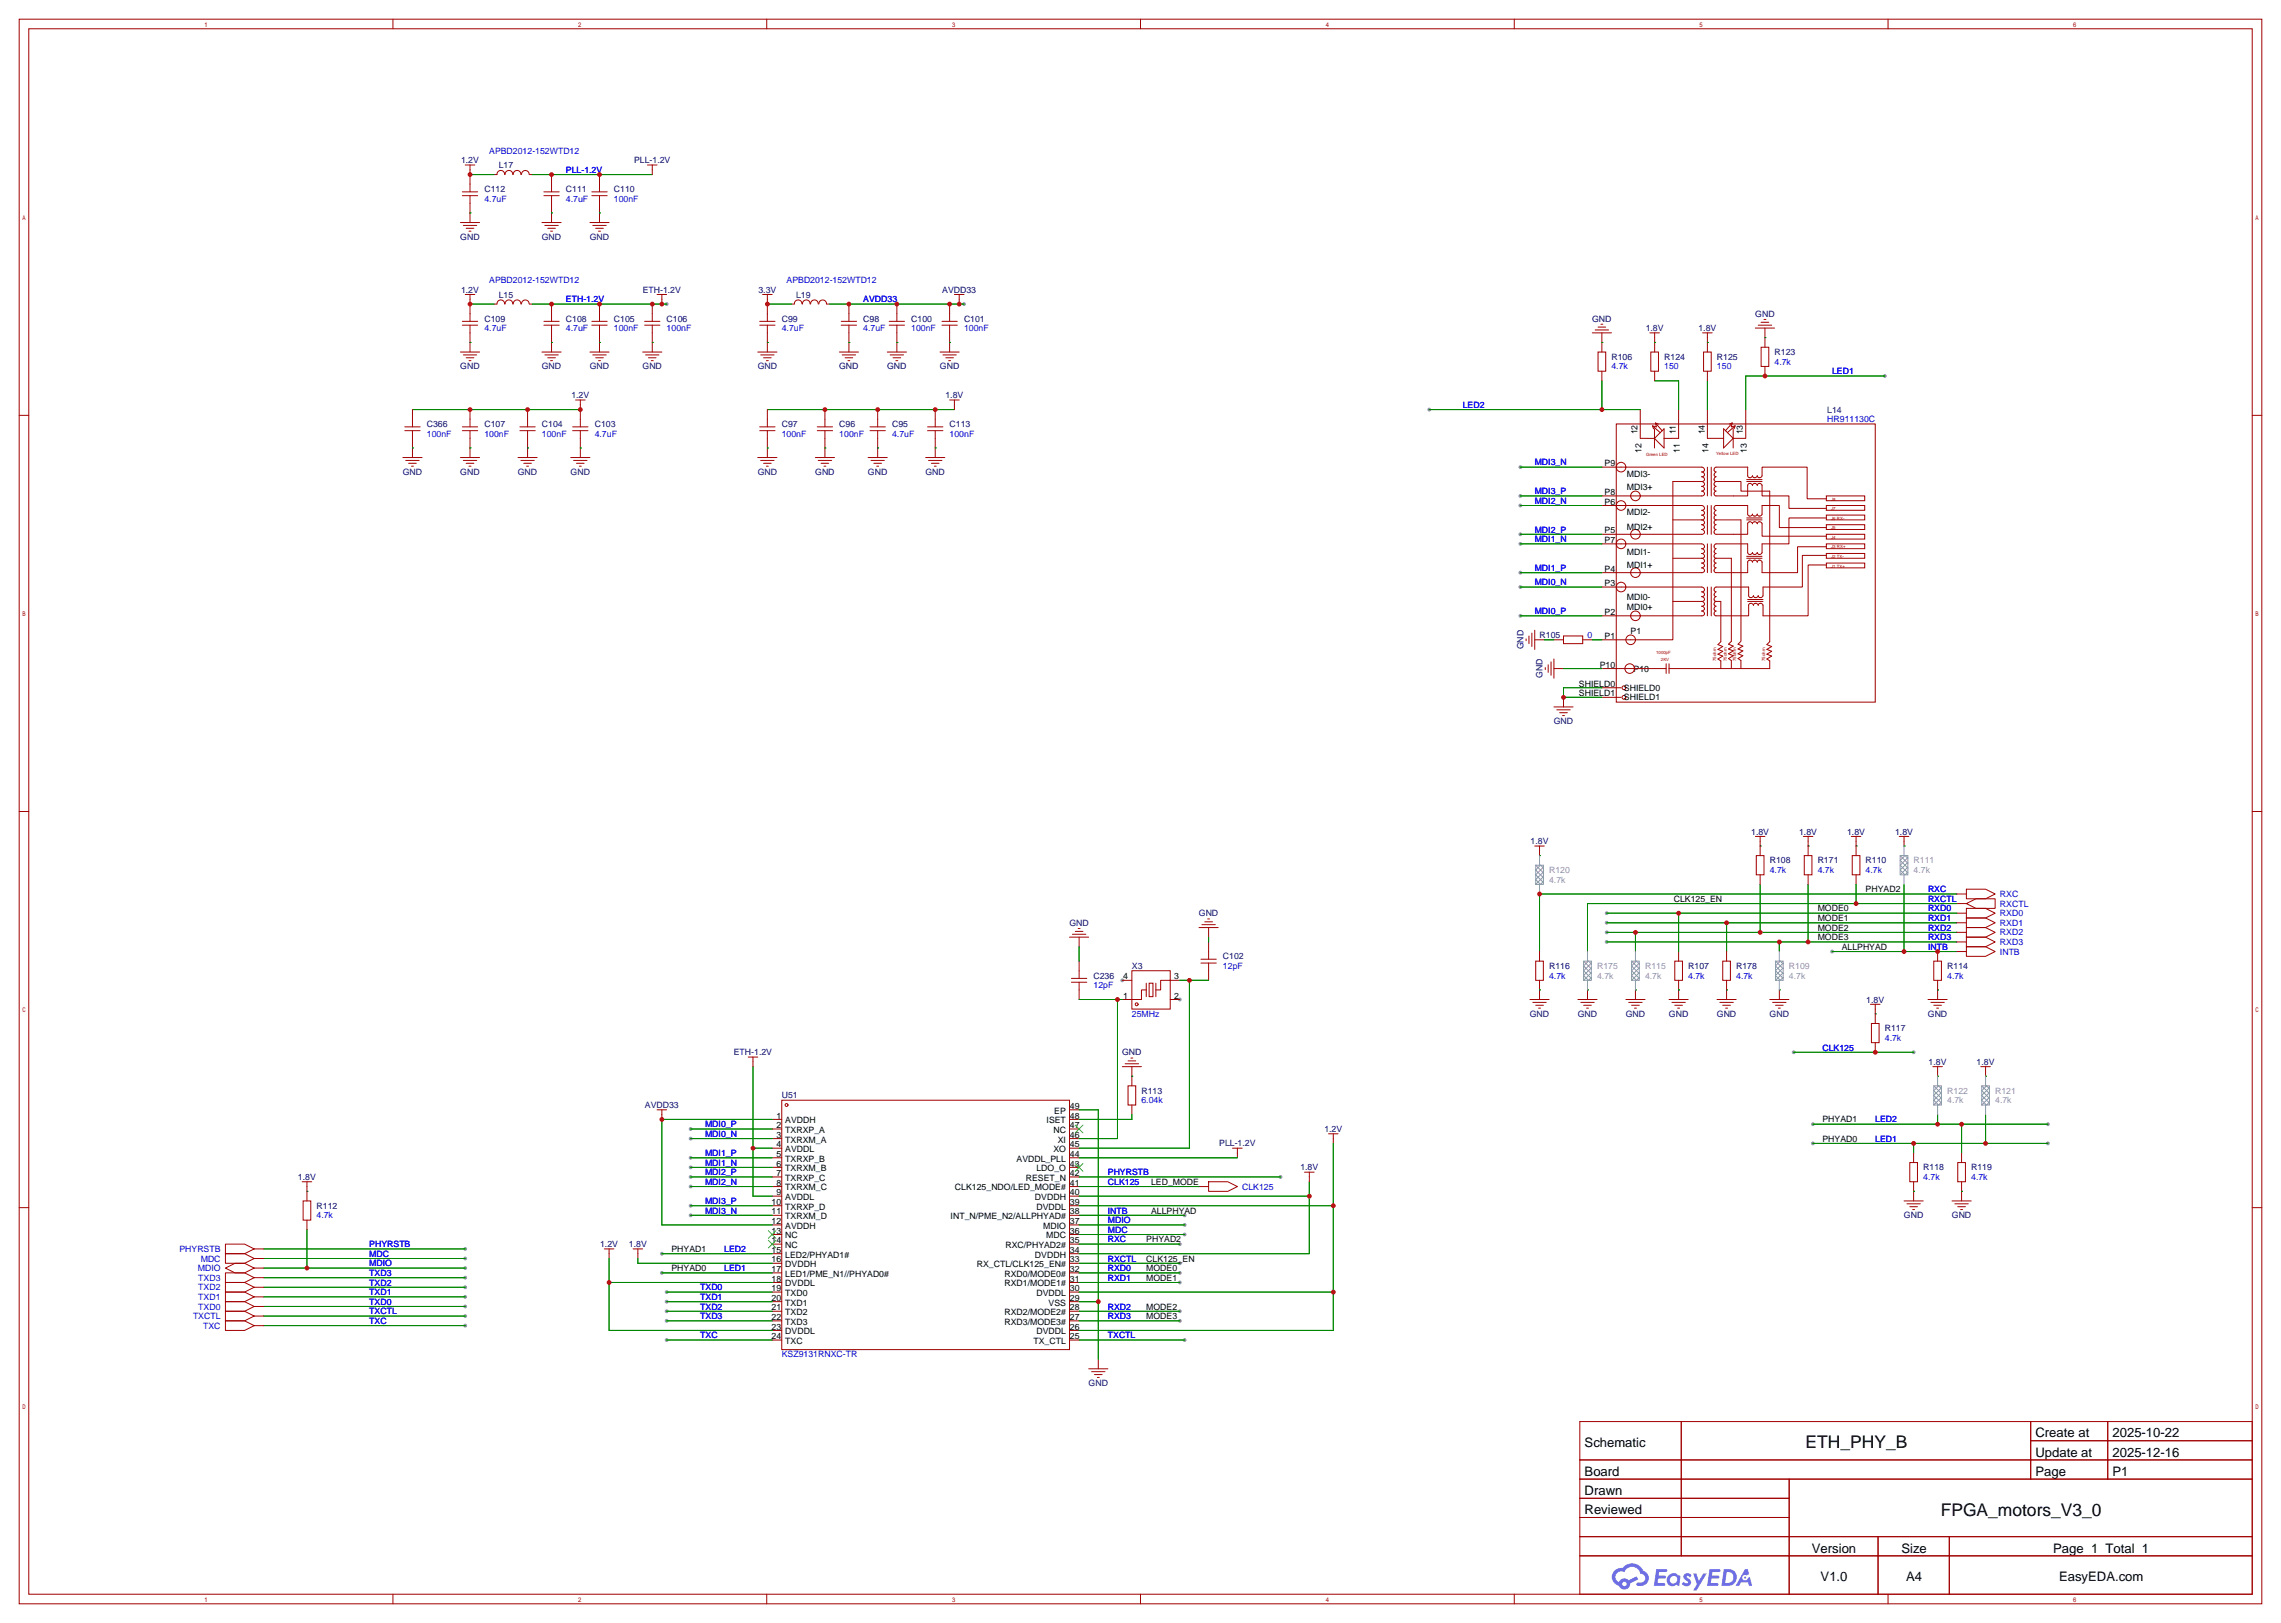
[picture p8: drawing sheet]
<svg xmlns="http://www.w3.org/2000/svg" width="604mm" height="430mm" viewBox="0 0 604 430" stroke-linecap="round" stroke-linejoin="round" font-family="sans-serif">
<defs><g id="words">
<g font-size="4.6">
<text x="478.1" y="383.5">ETH_PHY_B</text>
<text x="513.9" y="401.3">FPGA_motors_V3_0</text>
</g>
<g font-size="3.5">
<text x="419.6" y="383.2">Schematic</text>
<text x="539" y="380.6">Create at</text>
<text x="559.4" y="380.6">2025-10-22</text>
<text x="539" y="385.7">Update at</text>
<text x="559.4" y="385.7">2025-12-16</text>
<text x="419.6" y="390.8">Board</text>
<text x="419.6" y="395.9">Drawn</text>
<text x="539" y="390.8">Page</text>
<text x="559.4" y="390.8">P1</text>
<text x="419.6" y="401">Reviewed</text>
<text x="479.8" y="411.1">Version</text>
<text x="503.5" y="411.1">Size</text>
<text x="543.7" y="411.1">Page 1 Total 1</text>
<text x="482.1" y="418.7">V1.0</text>
<text x="504.8" y="418.7">A4</text>
<text x="545.2" y="418.7">EasyEDA.com</text>
</g>
<g font-size="2.3" fill="#00f">
<text x="129.5" y="40.7">APBD2012-152WTD12</text>
<text x="149.9" y="45.8">PLL-1.2V</text>
<text x="128.3" y="53.4">4.7uF</text>
<text x="149.9" y="53.4">4.7uF</text>
<text x="162.6" y="53.4">100nF</text>
<text x="129.5" y="75">APBD2012-152WTD12</text>
<text x="208.3" y="75">APBD2012-152WTD12</text>
<text x="149.9" y="80.1">ETH-1.2V</text>
<text x="228.6" y="80.1">AVDD33</text>
<text x="128.3" y="87.7">4.7uF</text>
<text x="149.9" y="87.7">4.7uF</text>
<text x="162.6" y="87.7">100nF</text>
<text x="176.5" y="87.7">100nF</text>
<text x="207" y="87.7">4.7uF</text>
<text x="228.6" y="87.7">4.7uF</text>
<text x="241.3" y="87.7">100nF</text>
<text x="255.3" y="87.7">100nF</text>
<text x="426.7" y="97.8">4.7k</text>
<text x="440.7" y="97.8">150</text>
<text x="454.7" y="97.8">150</text>
<text x="469.9" y="96.6">4.7k</text>
<text x="485.1" y="99.1">LED1</text>
<text x="387.3" y="108">LED2</text>
<text x="483.9" y="111.8">HR911130C</text>
<text x="113" y="115.6">100nF</text>
<text x="128.3" y="115.6">100nF</text>
<text x="143.5" y="115.6">100nF</text>
<text x="157.5" y="115.6">4.7uF</text>
<text x="207" y="115.6">100nF</text>
<text x="222.2" y="115.6">100nF</text>
<text x="236.2" y="115.6">4.7uF</text>
<text x="251.5" y="115.6">100nF</text>
<text x="406.4" y="123.2">MDI3_N</text>
<text x="406.4" y="130.9">MDI3_P</text>
<text x="406.4" y="133.4">MDI2_N</text>
<text x="406.4" y="143.6">MDI1_N</text>
<text x="406.4" y="141">MDI2_P</text>
<text x="406.4" y="155">MDI0_N</text>
<text x="406.4" y="151.2">MDI1_P</text>
<text x="406.4" y="162.6">MDI0_P</text>
<text x="420.4" y="169">0</text>
<text x="468.6" y="231.2">4.7k</text>
<text x="481.3" y="231.2">4.7k</text>
<text x="494" y="231.2">4.7k</text>
<text x="510.5" y="236.3">RXC</text>
<text x="510.5" y="238.8">RXCTL</text>
<text x="529.6" y="237.5">RXC</text>
<text x="510.5" y="243.9">RXD1</text>
<text x="510.5" y="241.3">RXD0</text>
<text x="529.6" y="245.2">RXD1</text>
<text x="529.6" y="242.6">RXD0</text>
<text x="529.6" y="240.1">RXCTL</text>
<text x="510.5" y="246.4">RXD2</text>
<text x="510.5" y="249">RXD3</text>
<text x="510.5" y="251.5">INTB</text>
<text x="529.6" y="247.7">RXD2</text>
<text x="529.6" y="250.2">RXD3</text>
<text x="323.8" y="256.6">12pF</text>
<text x="529.6" y="252.8">INTB</text>
<text x="289.6" y="261.7">12pF</text>
<text x="410.2" y="259.1">4.7k</text>
<text x="447" y="259.1">4.7k</text>
<text x="459.7" y="259.1">4.7k</text>
<text x="515.6" y="259.1">4.7k</text>
<text x="299.7" y="269.3">25MHz</text>
<text x="499.1" y="275.6">4.7k</text>
<text x="482.6" y="278.2">CLK125</text>
<text x="302.3" y="292.1">6.04k</text>
<text x="186.7" y="298.5">MDI0_P</text>
<text x="496.6" y="297.2">LED2</text>
<text x="186.7" y="301">MDI0_N</text>
<text x="496.6" y="302.3">LED1</text>
<text x="186.7" y="306.1">MDI1_P</text>
<text x="186.7" y="308.7">MDI1_N</text>
<text x="186.7" y="311.2">MDI2_P</text>
<text x="293.4" y="311.2">PHYRSTB</text>
<text x="186.7" y="313.7">MDI2_N</text>
<text x="293.4" y="313.7">CLK125</text>
<text x="328.9" y="315">CLK125</text>
<text x="509.3" y="312.5">4.7k</text>
<text x="522" y="312.5">4.7k</text>
<text x="83.8" y="322.6">4.7k</text>
<text x="186.7" y="318.8">MDI3_P</text>
<text x="186.7" y="321.4">MDI3_N</text>
<text x="293.4" y="321.4">INTB</text>
<text x="293.4" y="323.9">MDIO</text>
<text x="293.4" y="329">RXC</text>
<text x="293.4" y="326.4">MDC</text>
<text x="47.5" y="331.5">PHYRSTB</text>
<text x="53.2" y="334.1">MDC</text>
<text x="97.8" y="330.2">PHYRSTB</text>
<text x="97.8" y="332.8">MDC</text>
<text x="97.8" y="335.3">MDIO</text>
<text x="191.8" y="331.5">LED2</text>
<text x="293.4" y="334.1">RXCTL</text>
<text x="52.4" y="336.6">MDIO</text>
<text x="52.5" y="339.1">TXD3</text>
<text x="52.5" y="341.7">TXD2</text>
<text x="97.8" y="337.9">TXD3</text>
<text x="97.8" y="340.4">TXD2</text>
<text x="185.4" y="341.7">TXD0</text>
<text x="191.8" y="336.6">LED1</text>
<text x="293.4" y="336.6">RXD0</text>
<text x="293.4" y="339.1">RXD1</text>
<text x="52.5" y="344.2">TXD1</text>
<text x="52.5" y="346.8">TXD0</text>
<text x="97.8" y="342.9">TXD1</text>
<text x="97.8" y="345.5">TXD0</text>
<text x="185.4" y="344.2">TXD1</text>
<text x="185.4" y="346.8">TXD2</text>
<text x="293.4" y="346.8">RXD2</text>
<text x="51.1" y="349.3">TXCTL</text>
<text x="53.8" y="351.8">TXC</text>
<text x="97.8" y="348">TXCTL</text>
<text x="97.8" y="350.6">TXC</text>
<text x="185.4" y="349.3">TXD3</text>
<text x="293.4" y="349.3">RXD3</text>
<text x="185.4" y="354.4">TXC</text>
<text x="207" y="359.5">KSZ9131RNXC-TR</text>
<text x="293.4" y="354.4">TXCTL</text>
</g>
<g font-size="2.3" fill="#000080">
<text x="122.1" y="43.2">1.2V</text>
<text x="132.1" y="44.5">L17</text>
<text x="167.9" y="43.2">PLL-1.2V</text>
<text x="128.3" y="50.8">C112</text>
<text x="149.9" y="50.8">C111</text>
<text x="162.6" y="50.8">C110</text>
<text x="121.9" y="63.5">GND</text>
<text x="143.5" y="63.5">GND</text>
<text x="156.2" y="63.5">GND</text>
<text x="122.1" y="77.5">1.2V</text>
<text x="170.2" y="77.5">ETH-1.2V</text>
<text x="200.8" y="77.5">3.3V</text>
<text x="249.5" y="77.5">AVDD33</text>
<text x="132.1" y="78.8">L15</text>
<text x="210.8" y="78.8">L19</text>
<text x="464.8" y="83.9">GND</text>
<text x="128.3" y="85.1">C109</text>
<text x="149.9" y="85.1">C108</text>
<text x="162.6" y="85.1">C105</text>
<text x="176.5" y="85.1">C106</text>
<text x="207" y="85.1">C99</text>
<text x="228.6" y="85.1">C98</text>
<text x="241.3" y="85.1">C100</text>
<text x="255.3" y="85.1">C101</text>
<text x="421.6" y="85.1">GND</text>
<text x="435.8" y="87.7">1.8V</text>
<text x="449.7" y="87.7">1.8V</text>
<text x="426.7" y="95.3">R106</text>
<text x="440.7" y="95.3">R124</text>
<text x="454.7" y="95.3">R125</text>
<text x="469.9" y="94">R123</text>
<text x="121.9" y="97.8">GND</text>
<text x="143.5" y="97.8">GND</text>
<text x="156.2" y="97.8">GND</text>
<text x="170.2" y="97.8">GND</text>
<text x="200.6" y="97.8">GND</text>
<text x="222.2" y="97.8">GND</text>
<text x="234.9" y="97.8">GND</text>
<text x="248.9" y="97.8">GND</text>
<text x="151.3" y="105.5">1.2V</text>
<text x="250.4" y="105.5">1.8V</text>
<text x="113" y="113.1">C366</text>
<text x="128.3" y="113.1">C107</text>
<text x="143.5" y="113.1">C104</text>
<text x="157.5" y="113.1">C103</text>
<text x="207" y="113.1">C97</text>
<text x="222.2" y="113.1">C96</text>
<text x="236.2" y="113.1">C95</text>
<text x="251.5" y="113.1">C113</text>
<text x="483.9" y="109.3">L14</text>
<text x="106.7" y="125.8">GND</text>
<text x="121.9" y="125.8">GND</text>
<text x="137.1" y="125.8">GND</text>
<text x="151.1" y="125.8">GND</text>
<text x="200.6" y="125.8">GND</text>
<text x="215.9" y="125.8">GND</text>
<text x="229.8" y="125.8">GND</text>
<text x="245.1" y="125.8">GND</text>
<text x="403.4" y="172" transform="rotate(-90 403.4 172)">GND</text>
<text x="407.7" y="169">R105</text>
<text x="408.5" y="179.6" transform="rotate(-90 408.5 179.6)">GND</text>
<text x="411.5" y="191.8">GND</text>
<text x="463.7" y="221">1.8V</text>
<text x="476.4" y="221">1.8V</text>
<text x="489.1" y="221">1.8V</text>
<text x="501.8" y="221">1.8V</text>
<text x="405.3" y="223.6">1.8V</text>
<text x="468.6" y="228.6">R108</text>
<text x="481.3" y="228.6">R171</text>
<text x="494" y="228.6">R110</text>
<text x="283.2" y="245.2">GND</text>
<text x="317.5" y="242.6">GND</text>
<text x="299.7" y="256.6">X3</text>
<text x="323.8" y="254">C102</text>
<text x="410.2" y="256.6">R116</text>
<text x="447" y="256.6">R107</text>
<text x="459.7" y="256.6">R178</text>
<text x="515.6" y="256.6">R114</text>
<text x="289.6" y="259.1">C236</text>
<text x="405.1" y="269.3">GND</text>
<text x="417.8" y="269.3">GND</text>
<text x="430.5" y="269.3">GND</text>
<text x="441.9" y="269.3">GND</text>
<text x="454.6" y="269.3">GND</text>
<text x="468.6" y="269.3">GND</text>
<text x="494.2" y="265.5">1.8V</text>
<text x="510.5" y="269.3">GND</text>
<text x="499.1" y="273.1">R117</text>
<text x="194.3" y="279.4">ETH-1.2V</text>
<text x="297.2" y="279.4">GND</text>
<text x="510.7" y="282">1.8V</text>
<text x="523.4" y="282">1.8V</text>
<text x="170.8" y="293.4">AVDD33</text>
<text x="207" y="290.9">U51</text>
<text x="302.3" y="289.6">R113</text>
<text x="350.7" y="299.8">1.2V</text>
<text x="322.8" y="303.6">PLL-1.2V</text>
<text x="344.3" y="309.9">1.8V</text>
<text x="509.3" y="309.9">R118</text>
<text x="522" y="309.9">R119</text>
<text x="78.9" y="312.5">1.8V</text>
<text x="83.8" y="320.1">R112</text>
<text x="504.2" y="322.6">GND</text>
<text x="516.9" y="322.6">GND</text>
<text x="158.9" y="330.2">1.2V</text>
<text x="166.5" y="330.2">1.8V</text>
<text x="288.3" y="367.1">GND</text>
</g>
<g font-size="2.3">
<text x="433.6" y="115" transform="rotate(-90 433.6 115)">12</text>
<text x="434.6" y="119.9" transform="rotate(-90 434.6 119.9)">12</text>
<text x="443.8" y="115" transform="rotate(-90 443.8 115)">11</text>
<text x="444.8" y="119.9" transform="rotate(-90 444.8 119.9)">11</text>
<text x="451.4" y="115" transform="rotate(-90 451.4 115)">14</text>
<text x="452.4" y="119.9" transform="rotate(-90 452.4 119.9)">14</text>
<text x="461.5" y="115" transform="rotate(-90 461.5 115)">13</text>
<text x="462.6" y="119.9" transform="rotate(-90 462.6 119.9)">13</text>
<text x="424.9" y="123.5">P9</text>
<text x="424.9" y="131.1">P8</text>
<text x="430.8" y="126.3">MDI3-</text>
<text x="430.8" y="129.8">MDI3+</text>
<text x="424.9" y="133.6">P6</text>
<text x="430.8" y="136.4">MDI2-</text>
<text x="424.9" y="143.8">P7</text>
<text x="424.9" y="141.2">P5</text>
<text x="430.8" y="140.2">MDI2+</text>
<text x="430.8" y="146.8">MDI1-</text>
<text x="424.9" y="155.2">P3</text>
<text x="424.9" y="151.4">P4</text>
<text x="430.8" y="150.4">MDI1+</text>
<text x="430.8" y="161.6">MDI0+</text>
<text x="430.8" y="158.8">MDI0-</text>
<text x="424.9" y="162.8">P2</text>
<text x="431.8" y="167.9">P1</text>
<text x="424.9" y="169.2">P1</text>
<text x="423.6" y="176.8">P10</text>
<text x="432.6" y="177.8">P10</text>
<text x="418.1" y="181.9">SHIELD0</text>
<text x="418.1" y="184.4">SHIELD1</text>
<text x="430" y="182.9">SHIELD0</text>
<text x="430" y="185.4">SHIELD1</text>
<text x="443.2" y="238.8">CLK125_EN</text>
<text x="494" y="236.3">PHYAD2</text>
<text x="481.3" y="241.3">MODE0</text>
<text x="481.3" y="243.9">MODE1</text>
<text x="481.3" y="246.4">MODE2</text>
<text x="481.3" y="249">MODE3</text>
<text x="487.7" y="251.5">ALLPHYAD</text>
<text x="297.4" y="259.4">4</text>
<text x="310.9" y="259.4">3</text>
<text x="297.4" y="264.4">1</text>
<text x="310.9" y="264.4">2</text>
<text x="283.3" y="293.6">49</text>
<text x="205.6" y="296.2">1</text>
<text x="205.6" y="298.7">2</text>
<text x="207.9" y="297.5">AVDDH</text>
<text x="207.9" y="300">TXRXP_A</text>
<text x="277.1" y="297.5">ISET</text>
<text x="278.9" y="300">NC</text>
<text x="279.2" y="294.9">EP</text>
<text x="283.3" y="298.7">47</text>
<text x="283.3" y="296.2">48</text>
<text x="482.6" y="297.2">PHYAD1</text>
<text x="205.6" y="301.3">3</text>
<text x="205.6" y="303.8">4</text>
<text x="207.9" y="302.5">TXRXM_A</text>
<text x="207.9" y="305.1">AVDDL</text>
<text x="278.9" y="305.1">XO</text>
<text x="280.1" y="302.5">XI</text>
<text x="283.3" y="303.8">45</text>
<text x="283.3" y="301.3">46</text>
<text x="482.6" y="302.3">PHYAD0</text>
<text x="205.6" y="306.3">5</text>
<text x="205.6" y="308.9">6</text>
<text x="205.6" y="311.4">7</text>
<text x="207.9" y="307.6">TXRXP_B</text>
<text x="207.9" y="310.2">TXRXM_B</text>
<text x="269.2" y="307.6">AVDDL_PLL</text>
<text x="274.4" y="310.2">LDO_O</text>
<text x="283.3" y="311.4">42</text>
<text x="283.3" y="308.9">43</text>
<text x="283.3" y="306.3">44</text>
<text x="205.6" y="314">8</text>
<text x="205.6" y="316.5">9</text>
<text x="207.9" y="312.7">TXRXP_C</text>
<text x="207.9" y="315.2">TXRXM_C</text>
<text x="207.9" y="317.8">AVDDL</text>
<text x="252.9" y="315.2">CLK125_NDO/LED_MODE#</text>
<text x="271.6" y="312.7">RESET_N</text>
<text x="274.1" y="317.8">DVDDH</text>
<text x="283.3" y="316.5">40</text>
<text x="283.3" y="314">41</text>
<text x="304.8" y="313.7">LED_MODE</text>
<text x="204.3" y="319">10</text>
<text x="204.3" y="321.6">11</text>
<text x="207.9" y="320.3">TXRXP_D</text>
<text x="207.9" y="322.9">TXRXM_D</text>
<text x="251.7" y="322.9">INT_N/PME_N2/ALLPHYAD#</text>
<text x="274.4" y="320.3">DVDDL</text>
<text x="283.3" y="321.6">38</text>
<text x="283.3" y="319">39</text>
<text x="304.8" y="321.4">ALLPHYAD</text>
<text x="204.3" y="324.1">12</text>
<text x="204.3" y="326.7">13</text>
<text x="204.3" y="329.2">14</text>
<text x="207.9" y="325.4">AVDDH</text>
<text x="207.9" y="327.9">NC</text>
<text x="276.2" y="325.4">MDIO</text>
<text x="277" y="327.9">MDC</text>
<text x="283.3" y="329.2">35</text>
<text x="283.3" y="326.7">36</text>
<text x="283.3" y="324.1">37</text>
<text x="303.5" y="329">PHYAD2</text>
<text x="177.8" y="331.5">PHYAD1</text>
<text x="204.3" y="331.7">15</text>
<text x="204.3" y="334.3">16</text>
<text x="207.9" y="330.5">NC</text>
<text x="207.9" y="333">LED2/PHYAD1#</text>
<text x="207.9" y="335.6">DVDDH</text>
<text x="258.7" y="335.6">RX_CTL/CLK125_EN#</text>
<text x="266.2" y="330.5">RXC/PHYAD2#</text>
<text x="274.1" y="333">DVDDH</text>
<text x="283.3" y="334.3">33</text>
<text x="283.3" y="331.7">34</text>
<text x="303.5" y="334.1">CLK125_EN</text>
<text x="177.8" y="336.6">PHYAD0</text>
<text x="204.3" y="336.8">17</text>
<text x="204.3" y="339.4">18</text>
<text x="204.3" y="341.9">19</text>
<text x="207.9" y="338.1">LED1/PME_N1//PHYAD0#</text>
<text x="207.9" y="340.6">DVDDL</text>
<text x="266" y="340.6">RXD1/MODE1#</text>
<text x="266" y="338.1">RXD0/MODE0#</text>
<text x="283.3" y="341.9">30</text>
<text x="283.3" y="339.4">31</text>
<text x="283.3" y="336.8">32</text>
<text x="303.5" y="336.6">MODE0</text>
<text x="303.5" y="339.1">MODE1</text>
<text x="204.3" y="344.4">20</text>
<text x="204.3" y="347">21</text>
<text x="207.9" y="343.2">TXD0</text>
<text x="207.9" y="345.7">TXD1</text>
<text x="274.4" y="343.2">DVDDL</text>
<text x="277.7" y="345.7">VSS</text>
<text x="283.3" y="347">28</text>
<text x="283.3" y="344.4">29</text>
<text x="303.5" y="346.8">MODE2</text>
<text x="204.3" y="349.5">22</text>
<text x="204.3" y="352.1">23</text>
<text x="207.9" y="348.3">TXD2</text>
<text x="207.9" y="350.8">TXD3</text>
<text x="207.9" y="353.3">DVDDL</text>
<text x="266" y="350.8">RXD3/MODE3#</text>
<text x="266" y="348.3">RXD2/MODE2#</text>
<text x="274.4" y="353.3">DVDDL</text>
<text x="283.3" y="352.1">26</text>
<text x="283.3" y="349.5">27</text>
<text x="303.5" y="349.3">MODE3</text>
<text x="204.3" y="354.6">24</text>
<text x="207.9" y="355.9">TXC</text>
<text x="273.7" y="355.9">TX_CTL</text>
<text x="283.3" y="354.6">25</text>
</g>
<g font-size="2.3" fill="#999">
<text x="410.2" y="231.2">R120</text>
<text x="410.2" y="233.7">4.7k</text>
<text x="506.7" y="228.6">R111</text>
<text x="506.7" y="231.2">4.7k</text>
<text x="422.9" y="256.6">R175</text>
<text x="435.6" y="256.6">R115</text>
<text x="473.7" y="256.6">R109</text>
<text x="422.9" y="259.1">4.7k</text>
<text x="435.6" y="259.1">4.7k</text>
<text x="473.7" y="259.1">4.7k</text>
<text x="515.6" y="289.6">R122</text>
<text x="515.6" y="292.1">4.7k</text>
<text x="528.3" y="289.6">R121</text>
<text x="528.3" y="292.1">4.7k</text>
</g>
<g font-size="1.2" fill="#a00000">
<text x="435.9" y="120.9">Green LED</text>
<text x="454.4" y="120.6">Yellow LED</text>
<text x="484.9" y="132.5">J8</text>
<text x="484.9" y="135.1">J7</text>
<text x="484.9" y="137.6">J6 RX-</text>
<text x="484.9" y="140.2">J5</text>
<text x="484.9" y="142.7">J4</text>
<text x="484.9" y="145.2">J3 RX+</text>
<text x="484.9" y="147.8">J2 TX-</text>
<text x="484.9" y="150.3">J1 TX+</text>
<text x="438.6" y="173.2">1000pF</text>
<text x="439.8" y="175">2KV</text>
<text x="454.4" y="175" transform="rotate(-90 454.4 175)">75ohm</text>
<text x="457.2" y="175" transform="rotate(-90 457.2 175)">75ohm</text>
<text x="459.8" y="175" transform="rotate(-90 459.8 175)">75ohm</text>
<text x="467.4" y="175" transform="rotate(-90 467.4 175)">75ohm</text>
</g>
</g></defs>
<g fill="#999">
<circle cx="297.2" cy="259.6" r=".51"/>
<circle cx="312.4" cy="264.7" r=".51"/>
<circle cx="402.6" cy="163.1" r=".51"/>
<circle cx="402.6" cy="155.4" r=".51"/>
<circle cx="402.6" cy="151.6" r=".51"/>
<circle cx="402.6" cy="144" r=".51"/>
<circle cx="402.6" cy="141.5" r=".51"/>
<circle cx="402.6" cy="133.9" r=".51"/>
<circle cx="402.6" cy="131.3" r=".51"/>
<circle cx="402.6" cy="123.7" r=".51"/>
<circle cx="313.7" cy="321.8" r=".51"/>
<circle cx="378.5" cy="108.5" r=".51"/>
<circle cx="425.4" cy="246.9" r=".51"/>
<circle cx="425.4" cy="244.3" r=".51"/>
<circle cx="425.4" cy="249.4" r=".51"/>
<circle cx="425.4" cy="241.8" r=".51"/>
<circle cx="255.3" cy="80.5" r=".51"/>
<circle cx="485.1" cy="252" r=".51"/>
<circle cx="312.4" cy="329.4" r=".51"/>
<circle cx="312.4" cy="334.5" r=".51"/>
<circle cx="312.4" cy="337.1" r=".51"/>
<circle cx="312.4" cy="339.6" r=".51"/>
<circle cx="312.4" cy="347.2" r=".51"/>
<circle cx="312.4" cy="349.8" r=".51"/>
<circle cx="123.2" cy="330.7" r=".51"/>
<circle cx="123.2" cy="333.2" r=".51"/>
<circle cx="123.2" cy="335.8" r=".51"/>
<circle cx="123.2" cy="338.3" r=".51"/>
<circle cx="123.2" cy="340.9" r=".51"/>
<circle cx="123.2" cy="343.4" r=".51"/>
<circle cx="123.2" cy="345.9" r=".51"/>
<circle cx="123.2" cy="348.5" r=".51"/>
<circle cx="123.2" cy="351" r=".51"/>
<circle cx="176.5" cy="342.1" r=".51"/>
<circle cx="176.5" cy="344.7" r=".51"/>
<circle cx="176.5" cy="347.2" r=".51"/>
<circle cx="176.5" cy="349.8" r=".51"/>
<circle cx="176.5" cy="354.8" r=".51"/>
<circle cx="313.7" cy="354.8" r=".51"/>
<circle cx="313.7" cy="326.9" r=".51"/>
<circle cx="313.7" cy="324.4" r=".51"/>
<circle cx="339.1" cy="311.7" r=".51"/>
<circle cx="182.9" cy="299" r=".51"/>
<circle cx="182.9" cy="301.5" r=".51"/>
<circle cx="182.9" cy="306.6" r=".51"/>
<circle cx="182.9" cy="309.1" r=".51"/>
<circle cx="182.9" cy="311.7" r=".51"/>
<circle cx="182.9" cy="314.2" r=".51"/>
<circle cx="182.9" cy="319.3" r=".51"/>
<circle cx="182.9" cy="321.8" r=".51"/>
<circle cx="176.5" cy="80.5" r=".51"/>
<circle cx="175.3" cy="332" r=".51"/>
<circle cx="175.3" cy="337.1" r=".51"/>
<circle cx="506.7" cy="278.6" r=".51"/>
<circle cx="475" cy="278.6" r=".51"/>
<circle cx="542.3" cy="297.7" r=".51"/>
<circle cx="480.1" cy="297.7" r=".51"/>
<circle cx="480.1" cy="302.8" r=".51"/>
<circle cx="542.3" cy="302.8" r=".51"/>
<circle cx="499.1" cy="99.6" r=".51"/>
</g>
<g fill="none" stroke="#a10000" stroke-width=".26">
<path d="M5.1 5.1h593.8v419.6h-593.8zM7.6 7.6h588.8v414.5h-588.8zM104.1 5.1v2.5M203 5.1v2.5M302 5.1v2.5M401 5.1v2.5M500 5.1v2.5M5.1 110h2.5M596.4 110h2.5M5.1 214.9h2.5M596.4 214.9h2.5M5.1 319.8h2.5"/>
<path d="M596.4 319.8h2.5M418.3 376.4h178.1v45.7h-178.1zM445.2 376.4v35.6M537.7 376.4v15.3M558.1 376.4v15.3M418.3 386.6h178.1M418.3 391.7h178.1M418.3 396.7h55.5M473.8 391.7v30.4M537.7 381.5h58.7M418.3 406.9h178.1M418.3 401.8h55.5"/>
<path d="M418.3 412h178.1M497.3 406.9v15.2M516.2 406.9v15.2M104.1 422.1v2.6M203 422.1v2.6M302 422.1v2.6M401 422.1v2.6M500 422.1v2.6"/>
</g>
<g fill="#5487ff">
<path d="M446.1 416.8a1.3 1.3 0 0 1 1.8 .3l-.4 .6a.47 .47 0 0 0-.4-.4 .47 .47 0 0 0-.5 .3l.1 .1a1.28 1.28 0 0 1 .8 2 1.53 1.53 0 0 1-2.2-.3l.5-.6 .8 .5a.31 .31 0 0 0 .4-.3 .31 .31 0 0 0-.3-.3 1.12 1.12 0 0 1-.6-1.9z"/>
<path d="M448.4 416.6h.8l.7 2 1.1-2h1l-2.8 4.6h-.9l1-1.7z"/>
<path d="M438.6 415.5h2.5a.4 .4 0 0 1 .4 .4 .4 .4 0 0 1-.4 .4h-1.7l-.2 .9h1.7l.3 .4-.4 .4h-1.7l-.2 1.2h1.7a.39 .39 0 0 1 .4 .4 .39 .39 0 0 1-.4 .4h-2.7z"/>
<path d="M452.7 415.5h2.5a.4 .4 0 0 1 .4 .4 .4 .4 0 0 1-.4 .4h-1.7l-.2 .9h1.7l.3 .4-.4 .4h-1.7l-.2 1.2h1.7a.39 .39 0 0 1 .4 .4 .39 .39 0 0 1-.4 .4h-2.7z"/>
<path d="M462.1 415.5h.7l.4 1.3-.7 .4a.75 .75 0 0 0-1.1 .3 .75 .75 0 0 0 .5 1 .75 .75 0 0 0 .9-.7l.6-.2 .6 2.4h-.9l-.2-1h-1.9l-.5 1h-.9z"/>
<path d="M456.5 415.5l-.7 4.5h1.5a2.27 2.27 0 0 0 2.6-2.3 2.27 2.27 0 0 0-2.7-2.2zM457.2 416.3a1.5 1.5 0 0 1 1.8 1.5 1.5 1.5 0 0 1-1.9 1.4h-.3z"/>
<path d="M441.9 417.1a1.6 1.6 0 0 0-.3 2.3 1.6 1.6 0 0 0 2.3 .2l.8 .4 .3-2.5-.2-.3h-.4a1.58 1.58 0 0 0-2.5-.1zM442.5 417.6a.99 .99 0 0 1 1.6 .6 .99 .99 0 0 1-1.3 1.1 .98 .98 0 0 1-.3-1.7z"/>
<path d="M427.5 415.9a2.37 2.37 0 0 0 1.2 4 1.54 1.54 0 0 0 1.7 1 1.54 1.54 0 0 0 1.3-1.6l2.1-1.1-.4-.8-2.1 1.1a1.57 1.57 0 0 0-2.6 .4 1.5 1.5 0 0 1-.7-2.1 1.5 1.5 0 0 1 2.1-.5 2.27 2.27 0 0 1 2.3-1.4 2.27 2.27 0 0 1 2.1 1.8 1.16 1.16 0 0 1 1.2 1.1 1.16 1.16 0 0 1-1.1 1.2h-.7a.47 .47 0 0 0-.6 .4 .47 .47 0 0 0 .4 .6 2.14 2.14 0 0 0 2.8-1.4 2.14 2.14 0 0 0-1.4-2.7 3.2 3.2 0 0 0-5.4-.7l-1.2 .1zM429.6 419.4a.58 .58 0 0 1 1.1 0 .58 .58 0 0 1-1.1 0z"/>
<circle cx="462.1" cy="417.7" r=".28"/>
</g>
<g fill="none" stroke="#a10000" stroke-width=".26">
<path d="M121.9 58.9h5.1M122.4 50.8h4.1M122.4 51.8h4.1M122.7 59.7h3.5M123.2 43.7h2.5M124.5 43.7v7.1M124.5 51.8v7.1M130.8 46.2h.8M131.6 46.2a1.01 1.01 0 0 1 1-1.1 1.01 1.01 0 0 1 1 1.1M133.8 46.2a1.01 1.01 0 0 1 1-1.1 1.01 1.01 0 0 1 1 1.1M135.9 46.2a1.01 1.01 0 0 1 1-1.1 1.01 1.01 0 0 1 1 1.1M138.1 46.2a1.01 1.01 0 0 1 1-1.1 1.01 1.01 0 0 1 1 1.1"/>
<path d="M140.2 46.2h.8M143.5 58.9h5.1M144 50.8h4.1M144 51.8h4.1M144.3 59.7h3.5M146 46.2v4.6M146 51.8v7.1M156.2 58.9h5.1M156.7 50.8h4.1M156.7 51.8h4.1M157 59.7h3.5M158.7 46.2v4.6"/>
<path d="M158.7 51.8v7.1M171.4 43.7h2.6M172.7 43.7v2.5M123.2 78h2.5M123.4 60.5h2.1M124.2 61.2h.5M124.5 78v7.1M145 60.5h2.1M145.8 61.2h.5M157.7 60.5h2.1M158.5 61.2h.5M174 78h2.5"/>
<path d="M175.3 78v2.5M201.9 78h2.6M203.2 78v7.1M252.7 78h2.6M254 78v2.5M121.9 93.2h5.1M122.4 85.1h4.1M122.4 86.1h4.1M122.7 94h3.5M123.4 94.7h2.1M124.2 95.5h.5M124.5 86.1v7.1"/>
<path d="M130.8 80.5h.8M131.6 80.5a1.01 1.01 0 0 1 1-1.1 1.01 1.01 0 0 1 1 1.1M133.8 80.5a1.01 1.01 0 0 1 1-1.1 1.01 1.01 0 0 1 1 1.1M135.9 80.5a1.01 1.01 0 0 1 1-1.1 1.01 1.01 0 0 1 1 1.1M138.1 80.5a1.01 1.01 0 0 1 1-1.1 1.01 1.01 0 0 1 1 1.1M140.2 80.5h.8M143.5 93.2h5.1M144 85.1h4.1M144 86.1h4.1M144.3 94h3.5M145 94.7h2.1M145.8 95.5h.5"/>
<path d="M146 80.5v4.6M146 86.1v7.1M156.2 93.2h5.1M156.7 85.1h4.1M156.7 86.1h4.1M157 94h3.5M157.7 94.7h2.1M158.5 95.5h.5M158.7 80.5v4.6M158.7 86.1v7.1M170.2 93.2h5.1M170.7 85.1h4.1"/>
<path d="M170.7 86.1h4.1M170.9 94h3.6M171.7 94.7h2M172.5 95.5h.5M172.7 80.5v4.6M172.7 86.1v7.1M200.7 93.2h5M201.2 85.1h4M201.2 86.1h4M201.4 94h3.6M202.2 94.7h2M202.9 95.5h.6"/>
<path d="M203.2 86.1v7.1M212.4 80.5a1.01 1.01 0 0 0-1-1.1 1.01 1.01 0 0 0-1.1 1.1h-.8M212.5 80.5a1.01 1.01 0 0 1 1-1.1 1.01 1.01 0 0 1 1 1.1M214.6 80.5a1.01 1.01 0 0 1 1.1-1.1 1.01 1.01 0 0 1 1 1.1M216.8 80.5a1.01 1.01 0 0 1 1.1-1.1 1.01 1.01 0 0 1 1 1.1M218.9 80.5h.8M222.2 93.2h5.1M222.8 85.1h4M222.8 86.1h4M223 94h3.6M223.8 94.7h2M224.5 95.5h.5"/>
<path d="M224.8 80.5v4.6M224.8 86.1v7.1M234.9 93.2h5.1M235.5 85.1h4M235.5 86.1h4M235.7 94h3.6M236.5 94.7h2M237.2 95.5h.5M237.5 80.5v4.6M237.5 86.1v7.1M248.9 93.2h5.1M249.4 85.1h4.1"/>
<path d="M249.4 86.1h4.1M249.7 94h3.5M250.4 94.7h2.1M251.2 95.5h.5M251.5 80.5v4.6M251.5 86.1v7.1M421.6 88.1h5.1M422.4 87.4h3.6M423.2 93.2h2v5.1h-2zM423.2 86.6h2M423.9 85.9h.5M424.2 88.1v5.1"/>
<path d="M424.2 98.3v2.5M436.9 88.1h2.5M437.1 93.2h2.1v5.1h-2.1zM438.1 88.1v5.1M438.1 98.3v2.5M450.8 88.1h2.6M451.1 93.2h2v5.1h-2zM452.1 88.1v5.1M452.1 98.3v2.5M464.8 86.9h5.1M465.6 86.1h3.5M466.3 91.9h2.1v5.1h-2.1z"/>
<path d="M466.3 85.3h2.1M467.1 84.6h.5M467.4 86.9v5M467.4 97v2.6M107.2 113h4.1M107.2 114h4.1M109.2 108.5v4.5M109.2 114v7.2M122.4 113h4.1M122.4 114h4.1M124.5 108.5v4.5M124.5 114v7.2"/>
<path d="M137.7 113h4M137.7 114h4M139.7 108.5v4.5M139.7 114v7.2M151.6 113h4.1M151.6 114h4.1M152.4 105.9h2.5M153.7 105.9v7.1M153.7 114v7.2M201.2 113h4M201.2 114h4M203.2 108.5v4.5"/>
<path d="M203.2 114v7.2M216.4 113h4.1M216.4 114h4.1M218.4 108.5v4.5M218.4 114v7.2M230.4 113h4M230.4 114h4M232.4 108.5v4.5M232.4 114v7.2M245.6 113h4.1M245.6 114h4.1M247.6 108.5v4.5"/>
<path d="M247.6 114v7.2M251.5 105.9h2.5M252.7 105.9v2.6M428 112.3h68.6v73.6h-68.6zM434.3 108.5l.1 7.6h3.7M437.6 112.8l2 1.8M437.6 112.8l.3 .7M438.1 113.5v5.1M438.4 112l1.7 2.1M438.4 112l.7 .3M438.4 112l.2 1-1-.2M440.6 113.5v5.1l-2.5-2.5z"/>
<path d="M444.5 108.5v7.6M444.5 116.1h-3.9M452.1 108.5v7.6h4.3M456.4 113.5l2.6 2.6-2.6 2.5zM458.7 112l-1.8 2M458.7 112l-.8 .3M458.7 112l-.3 1 1.1-.2M459 113.5v5.1M459.5 112.8l-2.1 1.8M459.5 112.8l-.3 .7M462.3 108.5v7.6h-3.3M106.7 121.2h5.1"/>
<path d="M107.4 121.9h3.6M108.2 122.7h2M109 123.4h.5M121.9 121.2h5.1M122.7 121.9h3.5M123.4 122.7h2.1M124.2 123.4h.5M137.2 121.2h5M137.9 121.9h3.6M138.7 122.7h2M139.4 123.4h.6M151.1 121.2h5.1"/>
<path d="M151.9 121.9h3.5M152.7 122.7h2M153.4 123.4h.5M200.7 121.2h5M201.4 121.9h3.6M202.2 122.7h2M202.9 123.4h.6M215.9 121.2h5.1M216.7 121.9h3.5M217.4 122.7h2.1M218.2 123.4h.5M229.9 121.2h5"/>
<path d="M230.6 121.9h3.6M231.4 122.7h2M232.2 123.4h.5M245.1 121.2h5.1M245.9 121.9h3.5M246.6 122.7h2.1M247.4 123.4h.5M424.2 123.7h26.4a.65 .65 0 0 1 .8 .6 .65 .65 0 0 1-.8 .7 .65 .65 0 0 1 .8 .6 .65 .65 0 0 1-.8 .6 .65 .65 0 0 1 .8 .7 .65 .65 0 0 1-.8 .6M424.2 133.9h26.4a.65 .65 0 0 1 .8 .6 .65 .65 0 0 1-.8 .6 .65 .65 0 0 1 .8 .7 .65 .65 0 0 1-.8 .6 .65 .65 0 0 1 .8 .6 .65 .65 0 0 1-.8 .7M443 137.7h7.6M450.6 127.5a.65 .65 0 0 1 .8 .6 .65 .65 0 0 1-.8 .7 .65 .65 0 0 1 .8 .6 .65 .65 0 0 1-.8 .6 .65 .65 0 0 1 .8 .7 .65 .65 0 0 1-.8 .6h-26.4M450.6 137.7a.65 .65 0 0 1 .8 .6 .65 .65 0 0 1-.8 .6 .65 .65 0 0 1 .8 .7 .65 .65 0 0 1-.8 .6 .65 .65 0 0 1 .8 .6 .65 .65 0 0 1-.8 .7h-26.4"/>
<path d="M450.6 127.5h-7.6v41.9h-18.8M452.1 123.7v7.6M452.1 133.9v7.6M453.1 123.7v7.6M453.1 133.9v7.6M454.4 127.5a.65 .65 0 0 1-.5-.6 .65 .65 0 0 1 .5-.7 .65 .65 0 0 1-.5-.6 .65 .65 0 0 1 .5-.6 .65 .65 0 0 1-.5-.7 .65 .65 0 0 1 .5-.6h8.4v2.3a.65 .65 0 0 0 .6 .5 .65 .65 0 0 0 .7-.5 .65 .65 0 0 0 .6 .5 .65 .65 0 0 0 .6-.5 .65 .65 0 0 0 .7 .5 .65 .65 0 0 0 .6-.5v-2.3h11.9v8.4h5.1M454.4 127.5l-.5 .5a.58 .58 0 0 0 .5 .8l-.5 .5a.58 .58 0 0 0 .5 .7l-.5 .6a.58 .58 0 0 0 .5 .7h8.4v-2.8a.65 .65 0 0 1 .6-.5 .65 .65 0 0 1 .7 .5 .65 .65 0 0 1 .6-.5 .65 .65 0 0 1 .6 .5 .65 .65 0 0 1 .7-.5 .65 .65 0 0 1 .6 .5v2.8h7.1v3.3h9.9M454.4 127.5h6.6v2.5h7.6v39.9l-.7 .8 1.2 .5-1.2 .8 1.2 .5-1.2 .7 1.2 .5-1.2 .8 .7 .5v2h-26.6M454.4 137.7a.65 .65 0 0 1-.5-.7 .65 .65 0 0 1 .5-.6 .65 .65 0 0 1-.5-.6 .65 .65 0 0 1 .5-.7 .65 .65 0 0 1-.5-.6 .65 .65 0 0 1 .5-.6h8.4v2.2a.65 .65 0 0 0 .6 .6 .65 .65 0 0 0 .7-.6 .65 .65 0 0 0 .6 .6 .65 .65 0 0 0 .6-.6 .65 .65 0 0 0 .7 .6 .65 .65 0 0 0 .6-.6v-2.2h4.6v5.8h12.4M454.4 137.7l-.5 .5a.58 .58 0 0 0 .5 .7l-.5 .5a.58 .58 0 0 0 .5 .8l-.5 .5a.58 .58 0 0 0 .5 .8h8.4v-2.8a.65 .65 0 0 1 .6-.5 .65 .65 0 0 1 .7 .5 .65 .65 0 0 1 .6-.5 .65 .65 0 0 1 .6 .5 .65 .65 0 0 1 .7-.5 .65 .65 0 0 1 .6 .5v3.3h17M454.4 137.7h6.6v32M462.5 127h4.1"/>
<path d="M462.5 127.5h4.1M462.5 137.2h4.1M462.5 137.7h4.1M483.6 131.3h10.2v1.3h-10.2zM483.6 133.9h10.2v1.2h-10.2zM483.6 136.4h10.2v1.3h-10.2zM483.6 138.9h10.2v1.3h-10.2zM483.6 137.2h-9.9v6.8h-7.1v2.3l-.5 .5a.58 .58 0 0 1-.8-.5l-.5 .5a.58 .58 0 0 1-.7-.5l-.5 .5a.58 .58 0 0 1-.8-.5v-2.3h-8.4l-.5 .5a.58 .58 0 0 0 .5 .8l-.3 .3a.57 .57 0 0 0-.2 .6 .57 .57 0 0 0 .5 .4l-.5 .5a.58 .58 0 0 0 .5 .7M424.2 144h26.4a.65 .65 0 0 1 .8 .7 .65 .65 0 0 1-.8 .6 .65 .65 0 0 1 .8 .6 .65 .65 0 0 1-.8 .7 .65 .65 0 0 1 .8 .6 .65 .65 0 0 1-.8 .6M424.2 155.4h26.4a.65 .65 0 0 1 .8 .7 .65 .65 0 0 1-.8 .6 .65 .65 0 0 1 .8 .7 .65 .65 0 0 1-.8 .6 .65 .65 0 0 1 .8 .6 .65 .65 0 0 1-.8 .7M443 147.8h7.6M443 159.3h7.6"/>
<path d="M450.6 147.8a.65 .65 0 0 1 .8 .7 .65 .65 0 0 1-.8 .6 .65 .65 0 0 1 .8 .6 .65 .65 0 0 1-.8 .7 .65 .65 0 0 1 .8 .6 .65 .65 0 0 1-.8 .6h-26.4M450.6 159.3a.65 .65 0 0 1 .8 .6 .65 .65 0 0 1-.8 .6 .65 .65 0 0 1 .8 .7 .65 .65 0 0 1-.8 .6 .65 .65 0 0 1 .8 .6 .65 .65 0 0 1-.8 .7h-26.4M452.1 144v7.6M452.1 155.4v7.7M453.1 144v7.6M453.1 155.4v7.7M454.2 159.3h1.5v10.6l-.8 .8 1.3 .5-1.3 .8 1.3 .5-1.3 .7 1.3 .5-1.3 .8 .8 .5v2M454.4 147.8h4.1v22l-.8 .8 1.3 .5-1.3 .8 1.3 .5-1.3 .7 1.3 .5-1.3 .8 .8 .5v2M462.5 147.3h4.1M462.5 147.8h4.1M462.8 158.8h4.1M462.8 159.3h4.1"/>
<path d="M483.6 141.5h10.2v1.2h-10.2zM483.6 144h10.2v1.3h-10.2zM483.6 146.6h10.2v1.2h-10.2zM483.6 149.1h10.2v1.3h-10.2zM483.6 144.8h-7.6v6.8h-9.4v-2.8l-.5-.5a.58 .58 0 0 0-.8 .5l-.5-.5a.58 .58 0 0 0-.7 .5l-.5-.5a.58 .58 0 0 0-.8 .5v2.8h-8.4a.65 .65 0 0 1-.5-.6 .65 .65 0 0 1 .5-.6 .65 .65 0 0 1-.5-.7 .65 .65 0 0 1 .5-.6 .65 .65 0 0 1-.5-.6 .65 .65 0 0 1 .5-.7M483.6 147.1h-6.3v8.3h-10.4v2.3l-.6 .5a.58 .58 0 0 1-.7-.5l-.5 .5a.58 .58 0 0 1-.8-.5l-.5 .5a.58 .58 0 0 1-.8-.5v-2.3h-8.6l-.5 .6a.58 .58 0 0 0 .5 .7l-.3 .3a.57 .57 0 0 0-.2 .6 .57 .57 0 0 0 .5 .4l-.5 .5a.58 .58 0 0 0 .5 .8l-.5 .5a.58 .58 0 0 0 .5 .7l-.5 .5a.58 .58 0 0 0 .5 .8l-.5 .5a.58 .58 0 0 0 .5 .8h8.6v-2.8a.65 .65 0 0 1 .7-.5 .65 .65 0 0 1 .6 .5 .65 .65 0 0 1 .6-.5 .65 .65 0 0 1 .7 .5 .65 .65 0 0 1 .6-.5 .65 .65 0 0 1 .7 .5v2.8h11.9v-13.5h4.8M404.1 169.2v.5M404.9 168.4v2M405.6 167.6v3.6M406.4 169.4h2.5M406.4 166.9v5.1M409.2 176.8v.5"/>
<path d="M410 176v2.1M410.7 175.3v3.5M411.5 169.4h2.5M411.5 177h2.5M411.5 174.5v5.1M414 168.4h5.1v2h-5.1zM419.1 169.4h2.5M424.2 177h17M441.2 175.8v2.5M442 175.8v2.5M461 169.8l-.8 .8 1.3 .5-1.3 .8 1.3 .5-1.3 .7 1.3 .5-1.3 .8 .8 .5v2M411.5 187.2h5.1"/>
<path d="M412.2 188h3.6M413 188.7h2M413.8 189.5h.5M414 184.7v2.5M424.2 182.1h5.1M424.2 184.7h5.1M406.4 224h2.5M407.7 224v2.6M464.8 221.5h2.6M465.1 226.6h2v5h-2zM466.1 221.5v5.1M466.1 231.6v2.6"/>
<path d="M477.5 221.5h2.6M477.8 226.6h2v5h-2zM478.8 221.5v5.1M478.8 231.6v2.6M490.2 221.5h2.6M490.5 226.6h2v5h-2zM491.5 221.5v5.1M491.5 231.6v2.6M502.9 221.5h2.6M504.2 221.5v2.5M518.2 236.7h2.5M518.2 239.3h2.5"/>
<path d="M520.7 235.5h5.1l2.5 1.2-2.5 1.3h-5.1zM520.7 239.3l2.5-1.3h5.1v2.5h-5.1zM283.2 248.2h5.1M283.7 259.1h4.1M284 247.4h3.5M284.7 246.6h2.1M285.5 245.9h.5M285.8 248.2v2.5M285.8 254.5v4.6M297.2 259.6h2.5M299.7 257h10.2v10.2h-10.2zM312.4 259.6h-5.1v2.5h-1.2"/>
<path d="M317.5 245.6h5.1M318 255h4.1M318 254h4.1M318.3 244.9h3.5M319 244.1h2.1M319.8 243.3h.5M320 245.6v2.6M320 249.4v4.6M320 255v4.6M406.7 254.5h2v5.1h-2zM407.7 252v2.5M407.7 259.6v5.1"/>
<path d="M443.5 254.5h2v5.1h-2zM444.5 252v2.5M444.5 259.6v5.1M456.2 254.5h2v5.1h-2zM457.2 252v2.5M457.2 259.6v5.1M512.1 254.5h2v5.1h-2zM513.1 252v2.5M513.1 259.6v5.1M518.2 246.9h2.5M518.2 244.3h2.5M518.2 241.8h2.5"/>
<path d="M518.2 249.4h2.5M518.2 252h2.5M520.7 245.6h5.1l2.5 1.3-2.5 1.3h-5.1zM520.7 243.1h5.1l2.5 1.2-2.5 1.3h-5.1zM520.7 240.5h5.1l2.5 1.3-2.5 1.3h-5.1zM520.7 248.2h5.1l2.5 1.2-2.5 1.3h-5.1zM520.7 250.7h5.1l2.5 1.3-2.5 1.2h-5.1zM198.1 279.9h2.6M199.4 279.9v2.5M283.7 260.1h4.1M285.8 260.1v4.6M303.5 262.1h-1.2v2.6h-5.1"/>
<path d="M303.5 260.3v3.6M304.3 260.3h1v3.6h-1zM306.1 260.3v3.6M309.9 264.7h2.5M405.1 264.7h5.1M405.9 265.4h3.5M406.7 266.2h2M407.4 267h.5M417.8 264.7h5.1M418.6 265.4h3.5M419.4 266.2h2M420.1 267h.5"/>
<path d="M420.4 262.1v2.6M430.5 264.7h5.1M431.3 265.4h3.5M432.1 266.2h2M432.8 267h.5M433.1 262.1v2.6M442 264.7h5M442.7 265.4h3.6M443.5 266.2h2M444.2 267h.6M454.7 264.7h5M455.4 265.4h3.6"/>
<path d="M456.2 266.2h2M456.9 267h.6M468.6 264.7h5.1M469.4 265.4h3.5M470.2 266.2h2M470.9 267h.5M471.2 262.1v2.6M495.3 265.9h2.5M495.6 271h2v5.1h-2zM496.6 265.9v5.1M496.6 276.1v2.5M510.5 264.7h5.1"/>
<path d="M511.3 265.4h3.6M512.1 266.2h2M512.8 267h.5M174 293.9h2.5M175.3 293.9v2.5M204.5 296.4h2.5M204.5 299h2.5M207 291.3h76.2v66.1h-76.2zM283.2 296.4h2.6M283.2 299h2.6M283.2 293.9h2.6M297.2 282.4h5.1"/>
<path d="M297.9 281.7h3.6M298.7 287.5h2v5.1h-2zM298.7 280.9h2M299.5 280.2h.5M299.7 282.4v5.1M299.7 292.6v2.5M511.8 282.4h2.5M513.1 282.4v2.6M524.5 282.4h2.5M525.8 282.4v2.6M80 312.9h2.5M80.3 318h2v5.1h-2z"/>
<path d="M81.3 312.9v5.1M204.5 301.5h2.5M204.5 304h2.5M204.5 306.6h2.5M204.5 309.1h2.5M204.5 311.7h2.5M204.5 314.2h2.5M204.5 316.7h2.5M204.5 319.3h2.5M283.2 301.5h2.6M283.2 304h2.6M283.2 306.6h2.6"/>
<path d="M283.2 309.1h2.6M283.2 311.7h2.6M283.2 314.2h2.6M283.2 316.7h2.6M283.2 319.3h2.6M317.5 314.2h2.5M320 312.9h5.1l2.6 1.3-2.6 1.3h-5.1zM326.4 304h2.5M327.7 304v2.6M345.4 310.4h2.6M346.7 310.4v2.5M351.8 300.2h2.5"/>
<path d="M353.1 300.2v2.6M504.2 318h5.1M505 318.8h3.5M505.7 307.8h2v5.1h-2zM505.7 319.5h2M506.7 305.3v2.5M506.7 312.9v5.1M516.9 318h5.1M517.7 318.8h3.5M518.4 307.8h2v5.1h-2zM518.4 319.5h2M519.4 305.3v2.5"/>
<path d="M519.4 312.9v5.1M59.7 335.8l2.5-1.3h2.6l2.5 1.3-2.5 1.3h-2.6zM59.7 332h5.1l2.5 1.2-2.5 1.3h-5.1zM59.7 329.4h5.1l2.5 1.3-2.5 1.3h-5.1zM59.7 337.1h5.1l2.5 1.2-2.5 1.3h-5.1zM59.7 339.6h5.1l2.5 1.3-2.5 1.2h-5.1zM67.3 335.8h2.5M67.3 333.2h2.5M67.3 330.7h2.5M67.3 338.3h2.5M81.3 323.1v2.5M160 330.7h2.6"/>
<path d="M161.3 330.7v2.5M167.6 330.7h2.6M168.9 330.7v2.5M204.5 321.8h2.5M204.5 324.4h2.5M204.5 326.9h2.5M204.5 329.4h2.5M204.5 332h2.5M204.5 334.5h2.5M204.5 337.1h2.5M204.5 339.6h2.5M283.2 321.8h2.6"/>
<path d="M283.2 324.4h2.6M283.2 326.9h2.6M283.2 329.4h2.6M283.2 332h2.6M283.2 334.5h2.6M283.2 337.1h2.6M283.2 339.6h2.6M506.5 320.3h.5M519.2 320.3h.5M59.7 342.1h5.1l2.5 1.3-2.5 1.3h-5.1zM59.7 344.7h5.1l2.5 1.2-2.5 1.3h-5.1zM59.7 347.2h5.1l2.5 1.3-2.5 1.3h-5.1z"/>
<path d="M59.7 349.8h5.1l2.5 1.2-2.5 1.3h-5.1zM67.3 340.9h2.5M67.3 343.4h2.5M67.3 345.9h2.5M67.3 348.5h2.5M67.3 351h2.5M204.5 342.1h2.5M204.5 344.7h2.5M204.5 347.2h2.5M204.5 349.8h2.5M204.5 352.3h2.5M204.5 354.8h2.5"/>
<path d="M283.2 342.1h2.6M283.2 344.7h2.6M283.2 347.2h2.6M283.2 349.8h2.6M283.2 352.3h2.6M283.2 354.8h2.6M290.8 359.9v2.6M288.3 362.5h5.1M289.1 363.2h3.5M289.8 364h2M290.6 364.7h.5"/>
<circle cx="429.3" cy="123.7" r="1.27"/>
<circle cx="429.3" cy="133.9" r="1.27"/>
<circle cx="433.1" cy="131.3" r="1.27"/>
<circle cx="429.3" cy="155.4" r="1.27"/>
<circle cx="429.3" cy="144" r="1.27"/>
<circle cx="433.1" cy="151.6" r="1.27"/>
<circle cx="433.1" cy="141.5" r="1.27"/>
<circle cx="431.5" cy="177" r="1.27"/>
<circle cx="431.8" cy="169.4" r="1.27"/>
<circle cx="433.1" cy="163.1" r="1.27"/>
<circle cx="430" cy="182.1" r=".51"/>
<circle cx="430" cy="184.7" r=".51"/>
<circle cx="301" cy="265.9" r=".38"/>
<circle cx="208.3" cy="292.6" r=".38"/>
</g>
<g fill="none" stroke="#008700" stroke-width=".26">
<path d="M124.5 56.4h.1M124.5 46.2h6.3M141 46.2h31.7M146 56.4h.1M158.7 56.4h.1M124.5 90.7h.1M124.5 80.5h6.3M141 80.5h35.5M146 90.7h.1M158.7 90.7h.1M172.7 90.7h.1M203.2 90.7h.1"/>
<path d="M203.2 80.5h6.3M219.7 80.5h35.6M224.8 90.7h.1M237.5 90.7h.1M251.5 90.7h.1M424.2 90.7h.1M438.1 90.7h.1M452.1 90.7h.1M467.4 89.4h.1M499.1 99.6h-36.8v8.9M109.2 118.6h.1M109.2 108.5h44.5"/>
<path d="M124.5 118.6h.1M139.7 118.6h.1M153.7 118.6h.1M203.2 118.6h.1M203.2 108.5h49.5M218.4 118.6h.1M232.4 118.6h.1M247.6 118.6h.1M378.5 108.5h55.8M424.2 100.8v7.7M438.1 100.8h6.4v7.7M452.1 100.8v7.7"/>
<path d="M402.6 133.9h21.6M402.6 131.3h21.6M402.6 123.7h21.6M402.6 155.4h21.6M402.6 151.6h21.6M402.6 144h21.6M402.6 141.5h21.6M402.6 163.1h21.6M408.9 169.4h2.6M414 177h10.2M421.6 169.4h2.6M424.2 182.1h-10.2v2.6h10.2"/>
<path d="M407.7 226.6h.1M466.1 224h.1M466.1 234.2v12.7M478.8 224h.1M478.8 234.2v15.2M491.5 224h.1M491.5 234.2v5.1M504.2 224h.1M504.2 234.2v17.8M518.2 236.7h-110.5v15.3M518.2 239.3h-97.8v12.7M285.8 250.7v3.8"/>
<path d="M312.4 259.6h7.6M315 259.6v44.4h-29.2M320 248.2v1.2M425.4 246.9h92.8M425.4 244.3h92.8M425.4 249.4h92.8M425.4 241.8h92.8M433.1 246.9v5.1M444.5 241.8v10.2M457.2 244.3v7.7M471.2 249.4v2.6M485.1 252h33.1"/>
<path d="M285.8 264.7h11.4M295.9 264.7v36.8h-10.1M407.7 262.1h.1M420.4 262.1h.1M433.1 262.1h.1M444.5 262.1h.1M457.2 262.1h.1M471.2 262.1h.1M475 278.6h31.7M496.6 268.5h.1M513.1 262.1h.1M182.9 299h21.6"/>
<path d="M199.4 282.4v34.3h5.1M204.5 296.4h-29.2v28h29.2M285.8 293.9h5v66M299.7 285h.1M299.7 295.1v1.3h-13.9M480.1 297.7h62.2M513.1 285h.1M513.1 295.1v2.6M519.4 297.7v7.6M525.8 285h.1M525.8 295.1v7.7M81.3 315.5h.1"/>
<path d="M182.9 301.5h21.6M182.9 311.7h21.6M182.9 306.6h21.6M182.9 309.1h21.6M182.9 314.2h21.6M182.9 319.3h21.6M199.4 304h5.1M285.8 311.7h53.3M285.8 306.6h41.9M285.8 314.2h31.7M285.8 319.3h67.3M285.8 316.7h60.9"/>
<path d="M346.7 312.9v19.1h-60.9M353.1 302.8v49.5h-67.3M480.1 302.8h62.2M506.7 315.5h.1M506.7 302.8v2.5M519.4 315.5h.1M69.8 330.7h53.4M69.8 333.2h53.4M69.8 335.8h53.4M69.8 338.3h53.4M81.3 325.6v10.2M161.3 339.6h43.2"/>
<path d="M161.3 333.2v19.1h43.2M168.9 333.2v1.3h35.6M175.3 337.1h29.2M175.3 332h29.2M182.9 321.8h21.6M285.8 321.8h27.9M285.8 329.4h26.6M285.8 334.5h26.6M285.8 337.1h26.6M285.8 339.6h26.6M285.8 326.9h27.9M285.8 324.4h27.9"/>
<path d="M69.8 340.9h53.4M69.8 343.4h53.4M69.8 345.9h53.4M69.8 348.5h53.4M69.8 351h53.4M176.5 347.2h28M176.5 349.8h28M176.5 342.1h28M176.5 344.7h28M176.5 354.8h28M285.8 347.2h26.6M285.8 349.8h26.6"/>
<path d="M285.8 342.1h67.3M285.8 344.7h5M285.8 354.8h27.9"/>
</g>
<path d="M284.7 297.9l2.1 2.1M286.8 297.9l-2.1 2.1M284.7 308.1l2.1 2M286.8 308.1l-2.1 2M203.5 325.9l2 2M203.5 328.4l2 2.1M205.5 325.9l-2 2M205.5 328.4l-2 2.1" fill="none" stroke="#3c3" stroke-width=".26"/>
<g fill="none" stroke="#999" stroke-width=".26">
<path d="M406.7 229.1h2v5.1h-2zM406.7 229.1l2 2M407.7 226.6v2.5M407.7 234.2v2.5M408.7 229.9l-.8-.8-1.2 1.3 2 2M408.7 229.6l-2 2 2 2.1M408.7 230.9l-2 2 1.2 1.3 .8-.8M408.7 232.2l-2 2M503.2 226.6h2v5h-2zM503.2 226.6l2 2M504.2 224v2.6M504.2 231.6v2.6"/>
<path d="M505.2 227.3l-.8-.7-1.2 1.2 2 2.1M505.2 227.1l-2 2 2 2M505.2 228.3l-2 2.1 1.2 1.2 .8-.7M505.2 229.6l-2 2M419.4 254.5h2v5.1h-2zM419.4 254.5l2 2M420.4 252v2.5M420.4 259.6v2.5M421.4 255.3l-.8-.8-1.2 1.3 2 2M421.4 255l-2 2 2 2.1M421.4 256.3l-2 2 1.2 1.3 .8-.8M421.4 257.6l-2 2"/>
<path d="M432.1 254.5h2v5.1h-2zM432.1 254.5l2 2M433.1 252v2.5M433.1 259.6v2.5M434.1 255.3l-.8-.8-1.2 1.3 2 2M434.1 255l-2 2 2 2.1M434.1 256.3l-2 2 1.2 1.3 .8-.8M434.1 257.6l-2 2M470.2 254.5h2v5.1h-2zM470.2 254.5l2 2M471.2 252v2.5M471.2 259.6v2.5"/>
<path d="M472.2 255.3l-.8-.8-1.2 1.3 2 2M472.2 255l-2 2 2 2.1M472.2 256.3l-2 2 1.2 1.3 .8-.8M472.2 257.6l-2 2M512.1 287.5h2v5.1h-2zM512.1 287.5l2 2.1M513.1 285v2.5M513.1 292.6v2.5M514.1 288.3l-.8-.8-1.2 1.3 2 2M514.1 288l-2 2.1 2 2M514.1 289.3l-2 2 1.2 1.3 .8-.8M514.1 290.6l-2 2"/>
<path d="M524.8 287.5h2v5.1h-2zM524.8 287.5l2 2.1M525.8 285v2.5M525.8 292.6v2.5M526.8 288.3l-.8-.8-1.2 1.3 2 2M526.8 288l-2 2.1 2 2M526.8 289.3l-2 2 1.2 1.3 .8-.8M526.8 290.6l-2 2"/>
</g>
<g fill="#c00">
<circle cx="414" cy="184.7" r=".63"/>
<circle cx="218.4" cy="108.5" r=".63"/>
<circle cx="232.4" cy="108.5" r=".63"/>
<circle cx="247.7" cy="108.5" r=".63"/>
<circle cx="424.2" cy="108.5" r=".63"/>
<circle cx="466.1" cy="246.9" r=".63"/>
<circle cx="433.1" cy="246.9" r=".63"/>
<circle cx="457.2" cy="244.3" r=".63"/>
<circle cx="471.2" cy="249.4" r=".63"/>
<circle cx="478.8" cy="249.4" r=".63"/>
<circle cx="444.5" cy="241.8" r=".63"/>
<circle cx="203.2" cy="80.5" r=".63"/>
<circle cx="224.8" cy="80.5" r=".63"/>
<circle cx="237.5" cy="80.5" r=".63"/>
<circle cx="251.5" cy="80.5" r=".63"/>
<circle cx="254" cy="80.5" r=".63"/>
<circle cx="407.7" cy="236.7" r=".63"/>
<circle cx="513.1" cy="252" r=".63"/>
<circle cx="504.2" cy="252" r=".63"/>
<circle cx="81.3" cy="335.8" r=".63"/>
<circle cx="295.9" cy="264.7" r=".63"/>
<circle cx="315" cy="259.6" r=".63"/>
<circle cx="139.7" cy="108.5" r=".63"/>
<circle cx="153.7" cy="108.5" r=".63"/>
<circle cx="124.5" cy="108.5" r=".63"/>
<circle cx="124.5" cy="80.5" r=".63"/>
<circle cx="146.1" cy="80.5" r=".63"/>
<circle cx="158.8" cy="80.5" r=".63"/>
<circle cx="172.7" cy="80.5" r=".63"/>
<circle cx="175.3" cy="80.5" r=".63"/>
<circle cx="346.7" cy="316.7" r=".63"/>
<circle cx="175.3" cy="296.4" r=".63"/>
<circle cx="199.4" cy="304" r=".63"/>
<circle cx="124.5" cy="46.2" r=".63"/>
<circle cx="146.1" cy="46.2" r=".63"/>
<circle cx="158.8" cy="46.2" r=".63"/>
<circle cx="161.3" cy="339.6" r=".63"/>
<circle cx="353.1" cy="319.3" r=".63"/>
<circle cx="353.1" cy="342.1" r=".63"/>
<circle cx="290.8" cy="344.7" r=".63"/>
<circle cx="491.5" cy="239.3" r=".63"/>
<circle cx="496.6" cy="278.6" r=".63"/>
<circle cx="519.4" cy="297.7" r=".63"/>
<circle cx="513.1" cy="297.7" r=".63"/>
<circle cx="506.7" cy="302.8" r=".63"/>
<circle cx="525.8" cy="302.8" r=".63"/>
<circle cx="467.4" cy="99.6" r=".63"/>
</g>
<use href="#words"/>
</svg>
